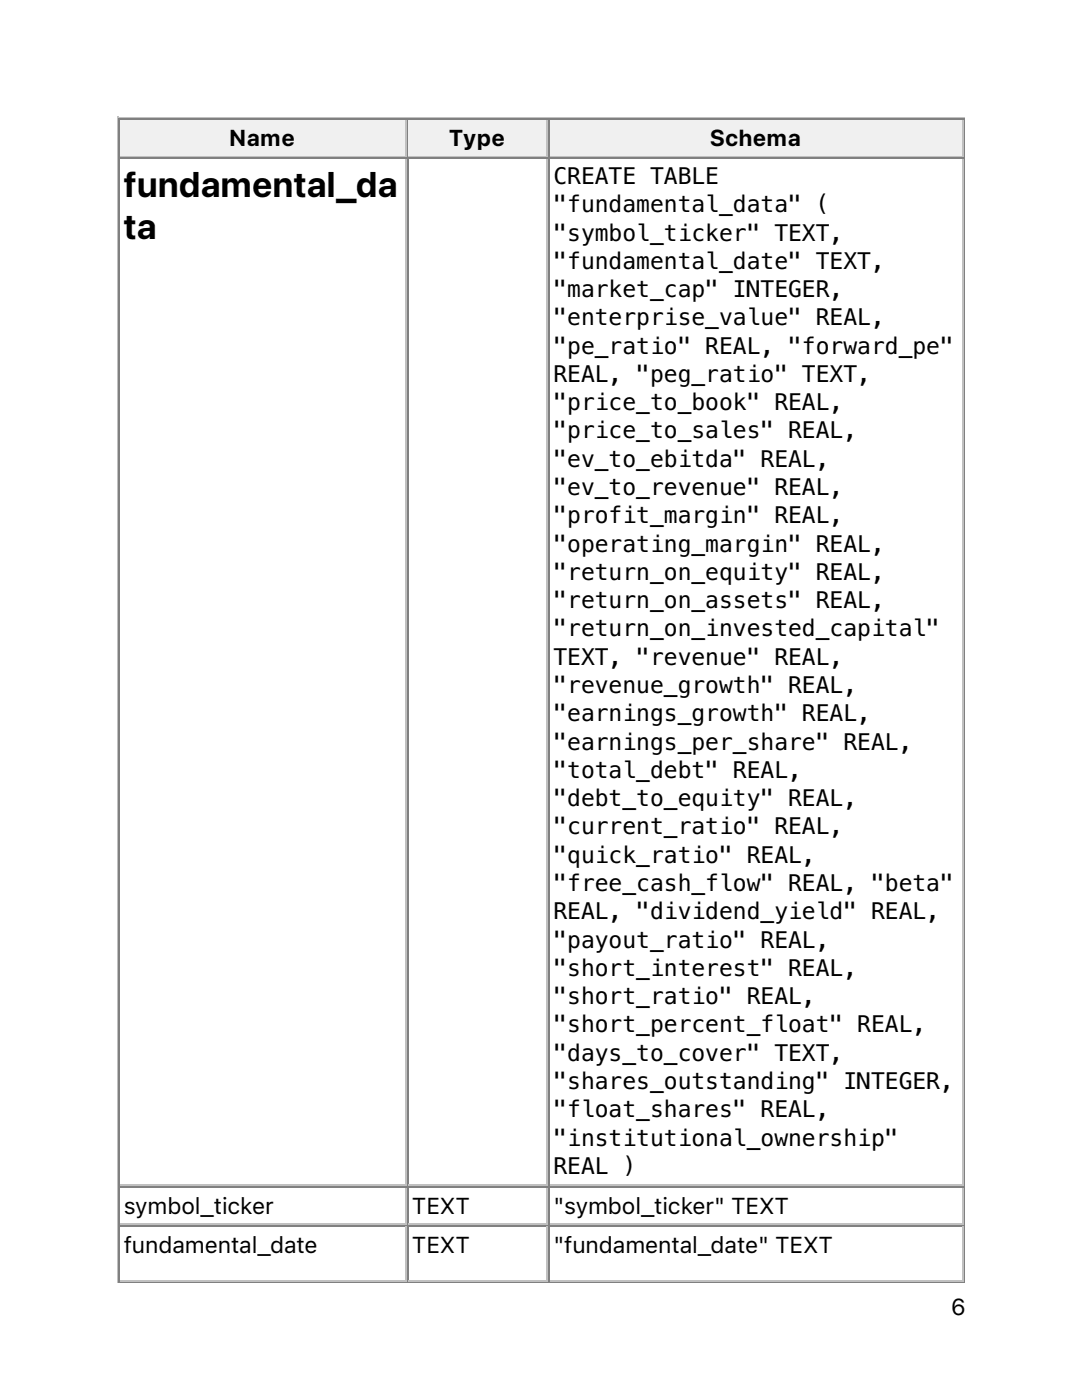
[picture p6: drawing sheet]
<svg xmlns="http://www.w3.org/2000/svg" width="216mm" height="279mm" viewBox="0 0 216 279" stroke-linecap="round" stroke-linejoin="round" font-family="sans-serif">
<defs><g id="words">
<g font-size="7.1">
<text x="24.7" y="39.3">fundamental_da</text>
<text x="24.7" y="47.7">ta</text>
</g>
<g font-size="4.6">
<text x="45.8" y="29.1">Name</text>
<text x="89.6" y="29.1">Type</text>
<text x="141.7" y="29.1">Schema</text>
<text x="110.4" y="36.7">CREATE TABLE</text>
<text x="110.4" y="42.4">&quot;fundamental_data&quot; (</text>
<text x="110.4" y="48">&quot;symbol_ticker&quot; TEXT,</text>
<text x="110.4" y="53.6">&quot;fundamental_date&quot; TEXT,</text>
<text x="110.4" y="59.3">&quot;market_cap&quot; INTEGER,</text>
<text x="110.4" y="64.9">&quot;enterprise_value&quot; REAL,</text>
<text x="110.4" y="70.6">&quot;pe_ratio&quot; REAL, &quot;forward_pe&quot;</text>
<text x="110.4" y="76.2">REAL, &quot;peg_ratio&quot; TEXT,</text>
<text x="110.4" y="81.9">&quot;price_to_book&quot; REAL,</text>
<text x="110.4" y="87.5">&quot;price_to_sales&quot; REAL,</text>
<text x="110.4" y="93.2">&quot;ev_to_ebitda&quot; REAL,</text>
<text x="110.4" y="98.8">&quot;ev_to_revenue&quot; REAL,</text>
<text x="110.4" y="104.4">&quot;profit_margin&quot; REAL,</text>
<text x="110.4" y="110.1">&quot;operating_margin&quot; REAL,</text>
<text x="110.4" y="115.7">&quot;return_on_equity&quot; REAL,</text>
<text x="110.4" y="121.4">&quot;return_on_assets&quot; REAL,</text>
<text x="110.4" y="127">&quot;return_on_invested_capital&quot;</text>
<text x="110.4" y="132.7">TEXT, &quot;revenue&quot; REAL,</text>
<text x="110.4" y="138.3">&quot;revenue_growth&quot; REAL,</text>
<text x="110.4" y="144">&quot;earnings_growth&quot; REAL,</text>
<text x="110.4" y="149.6">&quot;earnings_per_share&quot; REAL,</text>
<text x="110.4" y="155.2">&quot;total_debt&quot; REAL,</text>
<text x="110.4" y="160.9">&quot;debt_to_equity&quot; REAL,</text>
<text x="110.4" y="166.5">&quot;current_ratio&quot; REAL,</text>
<text x="110.4" y="172.2">&quot;quick_ratio&quot; REAL,</text>
<text x="110.4" y="177.8">&quot;free_cash_flow&quot; REAL, &quot;beta&quot;</text>
<text x="110.4" y="183.5">REAL, &quot;dividend_yield&quot; REAL,</text>
<text x="110.4" y="189.1">&quot;payout_ratio&quot; REAL,</text>
<text x="110.4" y="194.8">&quot;short_interest&quot; REAL,</text>
<text x="110.4" y="200.4">&quot;short_ratio&quot; REAL,</text>
<text x="110.4" y="206">&quot;short_percent_float&quot; REAL,</text>
<text x="110.4" y="211.7">&quot;days_to_cover&quot; TEXT,</text>
<text x="110.4" y="217.3">&quot;shares_outstanding&quot; INTEGER,</text>
<text x="110.4" y="223">&quot;float_shares&quot; REAL,</text>
<text x="110.4" y="228.6">&quot;institutional_ownership&quot;</text>
<text x="110.4" y="234.3">REAL )</text>
<text x="24.7" y="242.2">symbol_ticker</text>
<text x="82.2" y="242.2">TEXT</text>
<text x="110.4" y="242.2">&quot;symbol_ticker&quot; TEXT</text>
<text x="24.7" y="250">fundamental_date</text>
<text x="82.2" y="250">TEXT</text>
<text x="110.4" y="250">&quot;fundamental_date&quot; TEXT</text>
<text x="189.8" y="262.5">6</text>
</g>
</g></defs>
<path d="M23.5 23.3v232.8M23.6 23.5h169M24 31.2h57.1M81 24v7" fill="none" stroke="#c0c0c0" stroke-width=".35"/>
<path d="M23.8 23.6v7.8M24 23.8h57.1M192.4 23.6v232.2M23.6 255.9h169" fill="none" stroke="#808080" stroke-width=".35"/>
<g fill="#f0f0f0">
<path d="M24 24h56.8v7h-56.8z"/>
<path d="M45.5 24.7h13.8v5.6h-13.8z"/>
</g>
<path d="M81.3 23.6v7.8M81.5 23.8h27.9" fill="none" stroke="#808080" stroke-width=".35"/>
<path d="M81.5 31.2h27.9M109.2 24v7" fill="none" stroke="#c0c0c0" stroke-width=".35"/>
<g fill="#f0f0f0">
<path d="M81.5 24h27.5v7h-27.5z"/>
<path d="M89.6 24.7h11.3v5.6h-11.3z"/>
</g>
<path d="M109.5 23.6v7.8M109.7 23.8h82.6" fill="none" stroke="#808080" stroke-width=".35"/>
<path d="M109.7 31.2h82.6M192.1 24v7" fill="none" stroke="#c0c0c0" stroke-width=".35"/>
<g fill="#f0f0f0">
<path d="M109.7 24h82.2v7h-82.2z"/>
<path d="M141.5 24.7h18.7v5.6h-18.7z"/>
</g>
<path d="M23.8 31.4v224.4M24 31.6h57.1M81.3 31.4v224.4M81.5 31.6h27.9M109.5 31.4v224.4M109.7 31.6h82.6M24 236.9h57.1M81.5 236.9h27.9M109.7 236.9h82.6M24 244.7h57.1M81.5 244.7h27.9M109.7 244.7h82.6" fill="none" stroke="#808080" stroke-width=".35"/>
<g fill="none" stroke="#c0c0c0" stroke-width=".35">
<path d="M81 31.8v204.6M109.2 31.8v204.6M192.1 31.8v204.6M24 236.5h57.1M81 237.1v7M81.5 236.5h27.9M109.2 237.1v7M109.7 236.5h82.6M192.1 237.1v7M24 244.3h57.1M24 255.6h57.1M81 244.8v10.6"/>
<path d="M81.5 244.3h27.9M81.5 255.6h27.9M109.2 244.8v10.6M109.7 244.3h82.6M109.7 255.6h82.6M192.1 244.8v10.6"/>
</g>
<use href="#words"/>
</svg>
